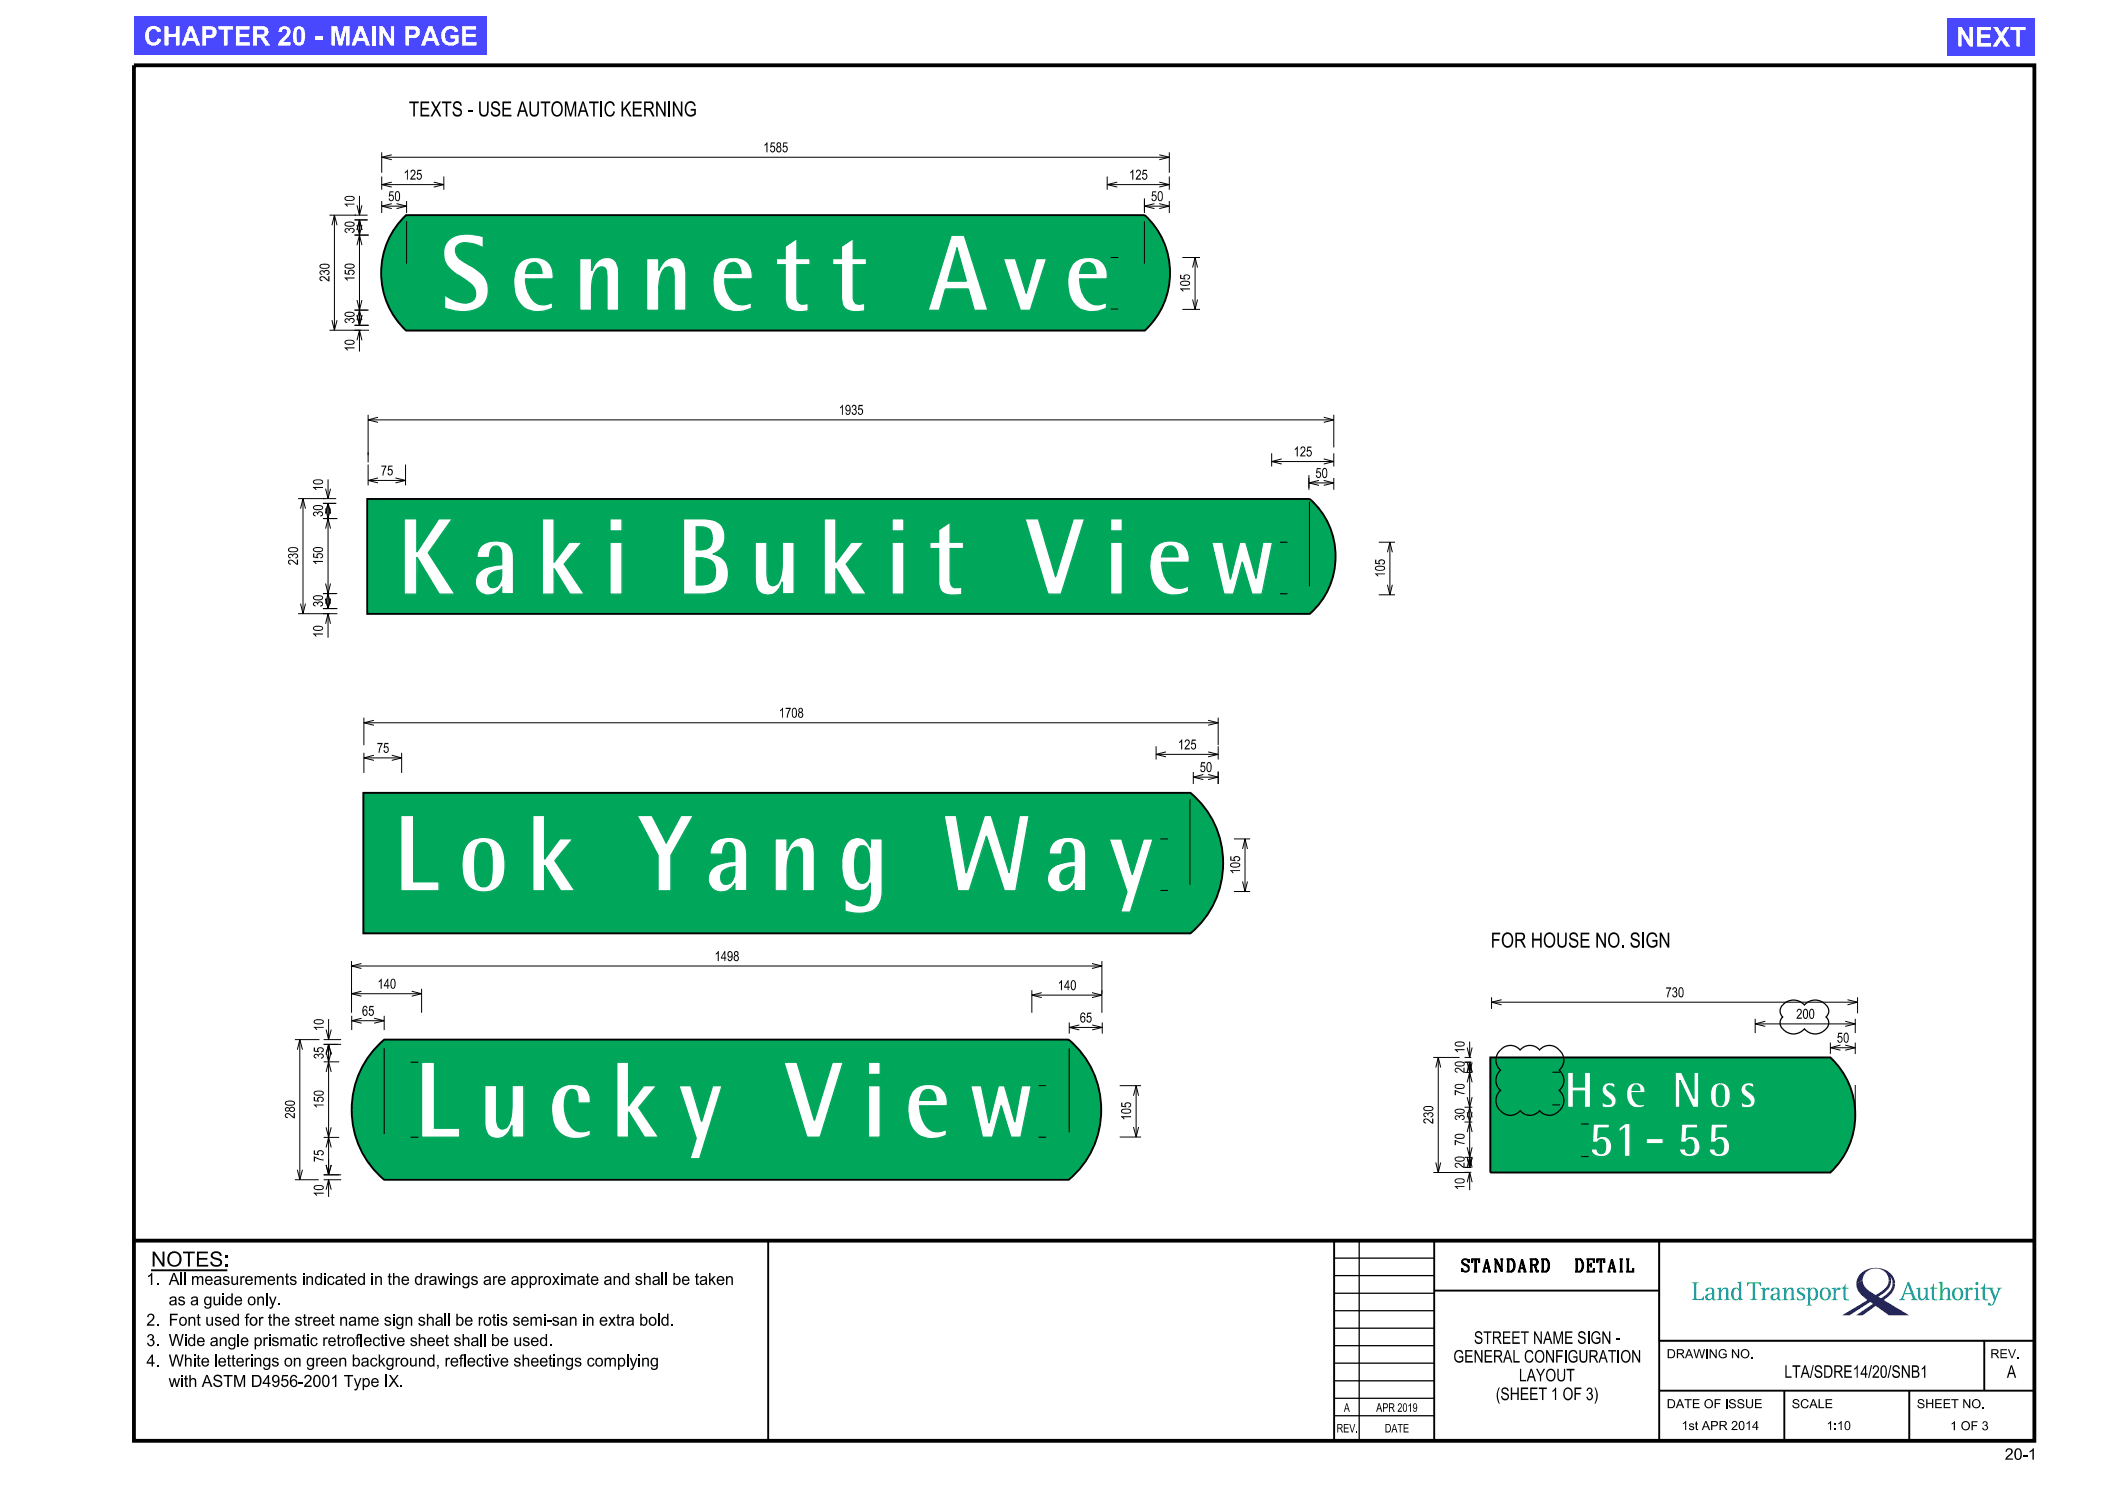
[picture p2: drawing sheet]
<svg xmlns="http://www.w3.org/2000/svg" width="420mm" height="297mm" viewBox="0 0 420 297" stroke-linecap="round" stroke-linejoin="round" font-family="sans-serif">
<defs><g id="words">
<g font-size="3.8" fill="#fff">
<text x="28.7" y="9.1">CHAPTER 20 - MAIN PAGE</text>
<text x="391.1" y="9.3">NEXT</text>
</g>
<g font-size="3">
<text x="81.7" y="23.3">TEXTS - USE AUTOMATIC KERNING</text>
<text x="298" y="189.4">FOR HOUSE NO. SIGN</text>
<text x="30.2" y="253.1">NOTES:</text>
</g>
<g font-size="2.5">
<text x="292.3" y="254.2">STANDARD</text>
<text x="313.9" y="254.2">DETAIL</text>
<text x="294.7" y="268.6">STREET NAME SIGN -</text>
<text x="290.5" y="272.3">GENERAL CONFIGURATION</text>
<text x="356.7" y="275.4">LTA/SDRE14/20/SNB1</text>
<text x="401.2" y="275.4">A</text>
<text x="299" y="279.8">(SHEET 1 OF 3)</text>
<text x="303.6" y="276.1">LAYOUT</text>
</g>
<g font-size="2.4">
<text x="29.3" y="256.8">1.</text>
<text x="33.8" y="256.8">All measurements indicated in the drawings are approximate and shall be taken</text>
<text x="34" y="260.9">as a guide only.</text>
<text x="29.3" y="269">3.</text>
<text x="29.3" y="265">2.</text>
<text x="33.8" y="269">Wide angle prismatic retroflective sheet shall be used.</text>
<text x="33.8" y="265">Font used for the street name sign shall be rotis semi-san in extra bold.</text>
<text x="29.3" y="273.1">4.</text>
<text x="33.7" y="273.1">White letterings on green background, reflective sheetings complying</text>
<text x="33.6" y="277.2">with ASTM D4956-2001 Type IX.</text>
</g>
<text font-size="2.3" x="400.8" y="291.8">20-1</text>
<g font-size="2">
<text x="80.7" y="35.9">125</text>
<text x="152.6" y="30.4">1585</text>
<text x="225.7" y="35.9">125</text>
<text x="77.6" y="40.2">50</text>
<text x="230.1" y="40.2">50</text>
<text x="167.7" y="82.9">1935</text>
<text x="76.1" y="95">75</text>
<text x="258.6" y="91.2">125</text>
<text x="263" y="95.5">50</text>
<text x="155.7" y="143.5">1708</text>
<text x="235.5" y="149.8">125</text>
<text x="75.3" y="150.5">75</text>
<text x="239.8" y="154.3">50</text>
<text x="75.5" y="197.6">140</text>
<text x="142.8" y="192.1">1498</text>
<text x="211.5" y="197.9">140</text>
<text x="72.4" y="203">65</text>
<text x="332.9" y="199.3">730</text>
<text x="359.1" y="203.6">200</text>
<text x="215.8" y="204.4">65</text>
<text x="367.2" y="208.4">50</text>
</g>
<g font-size="1.8">
<text x="333.2" y="271.5">DRAWING NO.</text>
<text x="397.9" y="271.5">REV.</text>
<text x="333.2" y="281.5">DATE OF ISSUE</text>
<text x="358.2" y="281.5">SCALE</text>
<text x="383.2" y="281.5">SHEET NO.</text>
<text x="336.1" y="285.8">1st APR 2014</text>
<text x="365.1" y="285.8">1:10</text>
<text x="389.9" y="285.9">1 OF 3</text>
</g>
<g font-size="1.7">
<text x="267.2" y="286.3">REV.</text>
<text x="268.6" y="282.2">A</text>
<text x="275.1" y="282.2">APR 2019</text>
<text x="276.8" y="286.3">DATE</text>
</g>
</g></defs>
<g fill="#00a659">
<path d="M81.2 43a15.8 15.8 0 0 0 0 23.1h147.7a15.7 15.7 0 0 0 0-23.1zM200.6 51.7h2.4l2.2 6.9 2-6.9h2.1l-3.3 10.4h-2zM190.2 47.1h2.6l4.7 15h-2.7l-1.2-4.3h-4.6l-1.2 4.3h-2.2zM168.2 49.3l2.4-1.6v4h2.6v1.2h-2.6v6.4a1.26 1.26 0 0 0 .4 1.3 1.26 1.26 0 0 0 1.4 .1l.5-.1v1.6a4.2 4.2 0 0 1-4.1-.7l-.4-1-.2-1.1v-6.5h-1.7v-1.2h1.7zM157 49.3l2.3-1.6v4h2.7v1.2h-2.7v6.4a1.4 1.4 0 0 0 .9 1.5l1.4-.2v1.6a4.3 4.3 0 0 1-4.1-.7l-.3-.5-.2-1.3v-6.8h-1.8v-1.2h1.8zM103.8 52.6a4.7 4.7 0 0 1 5.8-.3 4.5 4.5 0 0 1 1 3.5h-5.5a5.2 5.2 0 0 0 2.6 5l1.3 .1 1.5-.4v1.1a5.5 5.5 0 0 1-6.2-.6 7.7 7.7 0 0 1-1.4-6.4l.3-1zM89.7 48.1a6.4 6.4 0 0 1 5.8-1.1l1.2 .3v2.2a7.4 7.4 0 0 0-4.7-.8 1.73 1.73 0 0 0-.2 3l1.9 1.2a7.1 7.1 0 0 1 3.8 3.7 4.2 4.2 0 0 1-3.7 5.6 11.1 11.1 0 0 1-4.9-.6v-2.6a6.3 6.3 0 0 0 4.8 1.5 1.92 1.92 0 0 0 1-3.1l-.6-.7-1.3-.9a8.5 8.5 0 0 1-3.8-3.4 4.3 4.3 0 0 1 .7-4.3zM129.3 51.7h2.4v2.3a3.6 3.6 0 0 1 3.1-2.5 2.37 2.37 0 0 1 2.3 2.5l.1 8.1h-2.4v-6.5a2.61 2.61 0 0 0-.5-2.1 1.38 1.38 0 0 0-2 1l-.4 1.2-.2 1.7v4.7h-2.4zM143.6 52.6a4.7 4.7 0 0 1 5.7-.3 4.7 4.7 0 0 1 1.2 3.5h-5.6a5.3 5.3 0 0 0 2.3 4.9 3.5 3.5 0 0 0 3-.2v1.1a5.5 5.5 0 0 1-6.1-.5 8 8 0 0 1-1.4-6.7l.5-1.2zM214.6 52.6a4.7 4.7 0 0 1 5.7-.3 3.9 3.9 0 0 1 1.1 3.5h-5.5a5.6 5.6 0 0 0 2.3 4.9 3.9 3.9 0 0 0 3-.2v1.1a5.5 5.5 0 0 1-6.1-.5 7.2 7.2 0 0 1-1.6-5.7 4.8 4.8 0 0 1 1.1-2.8zM115.9 51.7h2.4l.1 2.3a3.4 3.4 0 0 1 2.7-2.5 2.52 2.52 0 0 1 2.6 3.1v7.5h-2.3v-6.5a2.32 2.32 0 0 0-.6-2.1 1.62 1.62 0 0 0-2 1.4l-.5 2.3v4.9h-2.4z" fill-rule="evenodd"/>
<path d="M191.3 49.6l1.9 6.6h-3.7z" fill-rule="evenodd"/>
<path d="M105.8 52.9a1.48 1.48 0 0 1 1.6-.3 1.48 1.48 0 0 1 .9 1.5l.1 .6h-3.3l.1-.7z" fill-rule="evenodd"/>
<path d="M145.6 52.9a1.49 1.49 0 0 1 1.6-.3 1.49 1.49 0 0 1 .9 1.5l.1 .6h-3.3l.2-1.1z" fill-rule="evenodd"/>
<path d="M216.5 52.9a1.49 1.49 0 0 1 1.6-.3 1.49 1.49 0 0 1 1 1.4v.7h-3.2l.2-1.1z" fill-rule="evenodd"/>
<path d="M73.4 99.8v22.9h188.5a15.4 15.4 0 0 0 0-22.9zM187.7 105.9l2.3-1.5v4h2.7v1.3h-2.7v6.3a1.22 1.22 0 0 0 1 1.5l.9-.1 .4-.1v1.6l-2.2 .1a2.24 2.24 0 0 1-2.4-2.7v-6.6h-1.8v-1.3h1.8zM80.8 103.7h2.6v6.6l4.4-6.6h2.7l-4.8 6.8 5.3 8.3h-3.2l-4.4-7.3v7.3h-2.6zM122 108.4h2.4v10.4h-2.4zM108.4 103.7h2.4v8.7l3-4h2.6l-3.6 4.4 4 6h-2.8l-3.2-5.1v5.1h-2.4zM122 103.7h2.4v2.4h-2.4zM178.4 108.4h2.3v10.4h-2.3zM151 108.4h2.4v7.1a1.34 1.34 0 0 0 1.4 1.6 3.2 3.2 0 0 0 1.5-3.1l.1-5.6h2.4v10.3h-2.4v-2.2a3.2 3.2 0 0 1-2.8 2.5 2.62 2.62 0 0 1-2.6-3.1zM164.8 103.7h2.3v8.7l3.1-4h2.6l-3.6 4.4 4 6h-2.9l-3.1-5.1-.1 5.1h-2.3zM178.4 103.7h2.3v2.4h-2.3zM242.3 108.4h2.2l1.5 7.4 1.9-7.4h1.2l2 7.2 1.4-7.2h1.9l-2.1 10.4h-2l-1.9-6.4-1.8 6.4h-1.9zM204.9 103.7h2.7l3.4 11.6 3.6-11.6h2.3l-4.7 15.1h-2.7zM222 108.4h2.4v10.4h-2.4zM222 103.7h2.4v2.4h-2.4zM96.2 109.1a4.9 4.9 0 0 1 5.4-.4 3.5 3.5 0 0 1 1.1 3v7h-2.4v-1.3a2.79 2.79 0 0 1-2.8 1.5 2.79 2.79 0 0 1-2.4-2 3.1 3.1 0 0 1 2.8-3.6l2.4-.4v-1.9a1.36 1.36 0 0 0-1.5-1.8 2.11 2.11 0 0 0-.9 2.3h-2.5a3.3 3.3 0 0 1 .8-2.4zM136.7 103.7h4.4a3.6 3.6 0 0 1 3.5 1.9 3.8 3.8 0 0 1-2 5.2 4 4 0 0 1 2.8 5.5 3.8 3.8 0 0 1-3.8 2.4l-4.9 .1zM231 109.2a4.7 4.7 0 0 1 5.7-.2 4.2 4.2 0 0 1 1.1 3.4h-5.6a5.6 5.6 0 0 0 2.4 4.9 3.9 3.9 0 0 0 3-.1v1a5.7 5.7 0 0 1-5.9-.2 6.6 6.6 0 0 1-1.8-5.7v-.3a4.9 4.9 0 0 1 1.1-2.8z" fill-rule="evenodd"/>
<path d="M97.9 114.9l1-.7 1.4-.3v.9a2.25 2.25 0 0 1-1.8 2.7 1.28 1.28 0 0 1-1-1.7z" fill-rule="evenodd"/>
<path d="M139.2 105.3h.5a2.1 2.1 0 0 1 2.6 1.6 2.42 2.42 0 0 1-1 2.8l-1.2 .3-.9-.1z" fill-rule="evenodd"/>
<path d="M139.2 111.5a4.7 4.7 0 0 1 3.3 .8 3.3 3.3 0 0 1-.2 4 4.7 4.7 0 0 1-3.1 .6z" fill-rule="evenodd"/>
<path d="M233.1 109.4a1.5 1.5 0 0 1 1.5-.1 1.5 1.5 0 0 1 .9 1.4v.6h-3.3l.4-1.3z" fill-rule="evenodd"/>
<path d="M72.7 158.5v28.1h165.3a18.3 18.3 0 0 0 0-28.1zM188.8 163h2.4l2 11.4 3.6-11.4h1.4l3.6 11.4 2-11.4h2l-2.7 15.1h-2.3l-3.5-10.9-3.5 10.9h-2.3zM80.2 163h2.5v13.3h5.1v1.8h-7.6zM127.4 163h3l2.8 5.5 2.9-5.5h2.5l-4.4 8v7.1h-2.6v-7.1zM106.5 163h2.4v8.7l3-4h2.7l-3.7 4.3 4.1 6.1h-2.9l-3.1-5.1-.1 5.1h-2.4zM155 167.7h2.4v2.2l.5-.9a2.54 2.54 0 0 1 2.2-1.6 2.54 2.54 0 0 1 2.4 1.2l.3 1.7v7.8h-2.4v-7.4a1.15 1.15 0 0 0-.8-1.4 1.15 1.15 0 0 0-1.4 .7l-.2 .5a9 9 0 0 0-.6 3.5v4.1h-2.4zM221.8 167.7h2.5l2.1 7.1 2.2-7.1h1.9l-4.5 14.6h-2l1.3-4zM142.8 168.4a4.9 4.9 0 0 1 5.4-.4 3.5 3.5 0 0 1 1.1 3v7h-2.4v-1.3a2.77 2.77 0 0 1-3 1.6 2.77 2.77 0 0 1-2.3-2.6 3.1 3.1 0 0 1 2.9-3.1l2.4-.4v-2.3a1.14 1.14 0 0 0-.6-1.3 1.14 1.14 0 0 0-1.4 .3l-.3 .7-.1 1.1h-2.5a3.5 3.5 0 0 1 .8-2.3zM169.6 168.2a2.63 2.63 0 0 1 4.4 1.1v-1.6h2.4v10.3a3.9 3.9 0 0 1-4 4.6l-1.7-.1-1.8-.4v-2.4a4.3 4.3 0 0 0 3.9 1.3 2.8 2.8 0 0 0 1.2-2.9v-1.4a2.73 2.73 0 0 1-4.4 .6 7 7 0 0 1-1.3-5.1 6.1 6.1 0 0 1 1.3-4zM210.6 168.4a4.9 4.9 0 0 1 5.4-.4 3.3 3.3 0 0 1 1.1 3v7h-2.4v-1.3a2.83 2.83 0 0 1-4.9 .4 3.1 3.1 0 0 1 2.5-4.5l2.4-.4v-1.9a1.36 1.36 0 0 0-1.5-1.8 2.19 2.19 0 0 0-.9 2.2h-2.5a3.3 3.3 0 0 1 .8-2.3zM93.9 168.3a4.7 4.7 0 0 1 5.9 .3 7.6 7.6 0 0 1 1 6.3 4 4 0 0 1-5 3.4 3.9 3.9 0 0 1-3.3-4 7.7 7.7 0 0 1 1-5.6z" fill-rule="evenodd"/>
<path d="M144.4 174.2a4.8 4.8 0 0 1 2.5-1 4.4 4.4 0 0 1-.3 2.6 1.27 1.27 0 0 1-1.6 1 1.27 1.27 0 0 1-.9-1.7z" fill-rule="evenodd"/>
<path d="M171.7 169.4a1.2 1.2 0 0 1 1.2-.2 1.2 1.2 0 0 1 .8 1 11.7 11.7 0 0 1-.3 5.9 1.23 1.23 0 0 1-1.4 .4 1.23 1.23 0 0 1-.8-1.1 8.2 8.2 0 0 1 .4-5.9z" fill-rule="evenodd"/>
<path d="M212.2 174.2l1.1-.7 1.4-.3a4.1 4.1 0 0 1-.4 2.6 1.26 1.26 0 0 1-1.5 1 1.26 1.26 0 0 1-.9-1.7z" fill-rule="evenodd"/>
<path d="M95.7 168.9a1.55 1.55 0 0 1 1.7-.3 1.55 1.55 0 0 1 .9 1.5l.1 1.7a14.6 14.6 0 0 1-.4 4.6 1.5 1.5 0 0 1-1.6 .9 1.5 1.5 0 0 1-1.2-1.3l-.2-1.8a12.5 12.5 0 0 1 .4-4.9z" fill-rule="evenodd"/>
<path d="M75.9 208.7a18.3 18.3 0 0 0 .9 27.1h136.9a18.4 18.4 0 0 0 0-28h-136.9zM156.7 212.3h2.6l3.5 11.6 3.6-11.6h2.2l-4.6 15h-2.7zM123.3 212.3h2.4v8.7l3-4h2.6l-3.6 4.4 4 5.9h-2.8l-3.2-5v5h-2.4zM173.6 212.3h2.4v2.5h-2.4zM84.3 212.3h2.6v13.2h5v1.8h-7.6zM135.7 217h2.5l2.1 7.1 2.2-7.1h1.9l-4.5 14.6h-1.9l1.2-4.1zM111.5 217.9a4.6 4.6 0 0 1 5.7-.3l.4 .6a4.2 4.2 0 0 1 .5 2.3h-2.5l-.1-1.4a1.19 1.19 0 0 0-1.1-1.3 1.19 1.19 0 0 0-1.2 1.1 7 7 0 0 0 1.5 6.8 3.4 3.4 0 0 0 3.3 .1v1.1a6.1 6.1 0 0 1-5.8-.2 6.2 6.2 0 0 1-1.9-4.9 6.3 6.3 0 0 1 1.2-3.9zM96.9 217h2.4v6.4a1.84 1.84 0 0 0 1.1 2.3 2.18 2.18 0 0 0 1.8-2.3l.2-2.4v-4h2.4v10.3h-2.4l-.1-2.2a3.1 3.1 0 0 1-4.1 2.2 3.4 3.4 0 0 1-1.3-3.2zM173.6 217h2.4v10.3h-2.4zM194.1 217h2.1l1.5 7.4 1.9-7.4h1.3l2 7.2 1.3-7.2h2l-2.1 10.3h-2l-1.9-6.3-1.8 6.3h-2zM182.6 217.9a4.6 4.6 0 0 1 5.7-.3 4 4 0 0 1 1.1 3.4h-5.5a5.7 5.7 0 0 0 2.3 5 4 4 0 0 0 3.1-.2v1.1a5.5 5.5 0 0 1-6.2-.5 7.3 7.3 0 0 1-1.6-5.4 5.2 5.2 0 0 1 1.1-3.1z" fill-rule="evenodd"/>
<path d="M184.5 218.2a1.5 1.5 0 0 1 1.7-.3 1.5 1.5 0 0 1 .9 1.4v.7h-3.2l.2-1.1z" fill-rule="evenodd"/>
<path d="M298 211.4v23h67.9a15.8 15.8 0 0 0 0-23zM329.1 227.6h3.4v1h-3.4zM323.7 225.5l1.2-.9h1v6.6h-1.2v-5.6l-1 .7zM318.5 224.7h3.3v.8h-2.2l-.2 1.9a2.02 2.02 0 0 1 2.8 1.2 2.02 2.02 0 0 1-1.5 2.6 1.94 1.94 0 0 1-2.6-1.5h1.2a.85 .85 0 0 0 .9 .9 .85 .85 0 0 0 .8-1.1v-.2a1.05 1.05 0 0 0-1-1.5l-.3 .1-.3 .4h-1zM313.4 214.3h1.2v3h2.2v-3h1.2v7h-1.2v-3.2h-2.2v3.2h-1.2zM342.1 224.7h3.3v.8h-2.3l-.1 1.9a1.85 1.85 0 0 1 2.1 .1 1.85 1.85 0 0 1 .7 1.8 2.05 2.05 0 0 1-2.9 1.8 1.52 1.52 0 0 1-1.3-1.4h1.3a.8 .8 0 0 0 .5 .8 .8 .8 0 0 0 .9-.2 2.08 2.08 0 0 0-.2-2.4l-.7-.1-.4 .5h-1.1zM336.2 224.7h3.2v.8h-2.1l-.2 1.9 .2-.1a1.82 1.82 0 0 1 1.9 .2 1.82 1.82 0 0 1 .7 1.8 1.98 1.98 0 0 1-2.7 1.9 1.57 1.57 0 0 1-1.5-1.5h1.3a.84 .84 0 0 0 .9 .9 .84 .84 0 0 0 .8-1.1v-.3a.99 .99 0 0 0-1.2-1.4l-.4 .5h-1.1zM320.7 216.8a2.34 2.34 0 0 1 2.2-.2v1l-.4-.3a.7 .7 0 0 0-.7-.3 .7 .7 0 0 0-.6 .6l.3 .3a2.86 2.86 0 0 1 1.6 2.2 1.51 1.51 0 0 1-2 1.3l-.8-.1 .1-1.1a1.2 1.2 0 0 0 1.7 .2v-.4l-.3-.3a2.4 2.4 0 0 1-1.5-2.1zM334.9 214.3h1.3l2.4 5.2 .1-5.2h.9v7h-1.2l-2.6-5.4v5.4h-.9zM348.4 216.9a2.21 2.21 0 0 1 2.2-.3v1l-.2-.2a.77 .77 0 0 0-.7-.4 .77 .77 0 0 0-.7 .5l.2 .4a3.1 3.1 0 0 1 1.7 2.1 1.49 1.49 0 0 1-2 1.4l-.8-.1v-1.1a1.46 1.46 0 0 0 1.7 .4l.1-.2a1.85 1.85 0 0 0-1.2-1.4l-.5-.6a1.47 1.47 0 0 1 .2-1.5zM325.7 216.9a1.86 1.86 0 0 1 2.2-.4 1.86 1.86 0 0 1 1 1.9h-2.6a2.13 2.13 0 0 0 1.6 2.4l.9-.1v.5l-.8 .2h-.9a2.27 2.27 0 0 1-1.9-2.7v-.2a2.15 2.15 0 0 1 .5-1.6zM342.6 216.8a2.07 2.07 0 0 1 2.3-.1 2.07 2.07 0 0 1 1 2 2.17 2.17 0 0 1-1.7 2.7 1.87 1.87 0 0 1-2.2-1.9l-.1-.8a2.89 2.89 0 0 1 .7-1.9z" fill-rule="evenodd"/>
<path d="M326.7 217a.77 .77 0 0 1 .9 .1 .77 .77 0 0 1 .2 .8h-1.5l.1-.5z" fill-rule="evenodd"/>
<path d="M343.5 217a.78 .78 0 0 1 .9 .1 .78 .78 0 0 1 .3 .8v.4a4.3 4.3 0 0 1-.3 2.5 .78 .78 0 0 1-.9 0 .78 .78 0 0 1-.3-.8l-.1-.4a4.4 4.4 0 0 1 .4-2.6z" fill-rule="evenodd"/>
</g>
<g fill="none" stroke="#000" stroke-width=".25">
<path d="M300.3 209.5a2.55 2.55 0 0 1 3.6 .4 2.51 2.51 0 0 1 3.9 0 2.65 2.65 0 0 1 4.2 .3 2.6 2.6 0 0 1-.3 3.7 2.64 2.64 0 0 1 0 4 2.79 2.79 0 0 1-.7 4.7 2.54 2.54 0 0 1-3.2-.6 2.51 2.51 0 0 1-3.9 0 2.72 2.72 0 0 1-4.5-.7 2.73 2.73 0 0 1 .6-3.4 2.7 2.7 0 0 1 0-4 2.75 2.75 0 0 1 .3-4.4zM356.4 200.9a2.88 2.88 0 0 1 4.3 0 2.79 2.79 0 0 1 2.8-.9 2.79 2.79 0 0 1 2.1 2.1l-.2 .6-.4 .6a1.64 1.64 0 0 1-.3 2.7 2.76 2.76 0 0 1-4-.4 2.77 2.77 0 0 1-2.8 1 2.77 2.77 0 0 1-2.1-2.2l.2-.6 .4-.5a1.62 1.62 0 0 1 0-2.4zM266.7 258.5h20M266.7 254.9h20M266.7 251.5h20M271.7 248v40M331.7 248h75v20h-75zM266.7 279.5h20M266.7 276h20M266.7 272.4h20M266.7 269h20M266.7 265.5h20"/>
<path d="M266.7 262h20M266.7 283h20"/>
</g>
<path d="M26.8 13h379.9v275h-379.9zM26.8 248h379.9" fill="none" stroke="#000" stroke-width=".76" stroke-linecap="butt"/>
<path d="M153.6 248v40M266.7 248v40M286.7 257.9h45M286.7 248v40M331.7 248v40M331.7 268h75M331.7 278h75M356.7 278v10M381.7 278v10M396.7 268v10" fill="none" stroke="#000" stroke-width=".38"/>
<g fill="#171c8f">
<path d="M371.1 256.5l1.3-.6a3.5 3.5 0 0 0 2.2 2.7l.4 .3 .7-.5a3.1 3.1 0 0 0 1.9-2.5l.4 .2a3.7 3.7 0 0 1-2.2 2.9l-.3 .2 .5 .3 1-.7a3 3 0 0 0 1.3-2.2l.5-.1a4.1 4.1 0 0 1-2.2 3.4l5 3h-4l-2.6-1.9-2.6 1.9h-1.3l3.3-2.3-.5-.4-4.2 2.7h-1.4l5-3.1-.4-.3a3.7 3.7 0 0 1-1.8-3z" fill-rule="evenodd"/>
<path d="M371.9 254.6a4.2 4.2 0 0 1 6.8 1.2l.1 .7-.5 .1-.1-.8-.3-.6 .1 .9-.4-.2a2.63 2.63 0 0 0-2.6-2.4 2.63 2.63 0 0 0-2.6 2.4l-1.3 .6 .2-1z" fill-rule="evenodd"/>
</g>
<g fill="#008c95">
<path d="M338.2 256.3h1.4l-.4 .2-.1 .2v2.9h1l.4-.5h.1v.8l-2.4-.1 .4-.3v-2.8z" fill-rule="evenodd"/>
<path d="M341.1 257.6l-.1 .1a.28 .28 0 0 0 .2 .4 .28 .28 0 0 0 .3-.4l.1-.2h.4l.2 .2 .1 .8h-.6a.71 .71 0 0 0-.8 .6 .71 .71 0 0 0 .5 .8 .71 .71 0 0 0 .9-.4l.1 .3 .3 .1a.16 .16 0 0 0 .2 .1 .16 .16 0 0 0 .1-.3l-.3-.1v-1.7l-.2-.4-.3-.2h-.7zM341.5 258.9l.8-.2v.4l-.3 .5-.2 .1-.3-.1-.2-.6z" fill-rule="evenodd"/>
<path d="M343.2 257.5l.8-.2v.8l.2-.4 .5-.4 .6 .1 .2 .5v1.6l.4 .3-1.2 .1 .4-.4v-1.6l-.2-.3h-.3l-.3 .3-.3 .6v1l.4 .3-1.2 .1 .4-.4v-1.8z" fill-rule="evenodd"/>
<path d="M347.3 256.3l.8-.2v3.3l.4 .3-.8 .2v-.4l-.2 .2-.4 .2a1.33 1.33 0 0 1-.8-2.2l.5-.4h.4l.5 .4v-1.1zM346.9 257.6l-.4 .8 .2 1.1a.61 .61 0 0 0 .8 0 .61 .61 0 0 0 .2-.7l-.2-1-.3-.3z" fill-rule="evenodd"/>
<path d="M349.3 256.3h2.7v.7h-.1l-.1-.3-.3-.2h-.7v2.9l.2 .3 .4 .1-1.6 .1 .4-.2 .2-.3v-2.9h-.7l-.3 .5h-.1z" fill-rule="evenodd"/>
<path d="M352 257.5l.8-.2v.6l.3-.5 .5-.1 .2 .4-.4 .1a.5 .5 0 0 0-.5 .1 .5 .5 0 0 0-.1 .6v1.1l.4 .2-1.2 .1 .4-.3v-1.9z" fill-rule="evenodd"/>
<path d="M354.1 257.6l.5-.3h.6l.4 .3 .1 2 .3 .1a.16 .16 0 0 1 0 .3 .16 .16 0 0 1-.3-.1h-.2l-.2-.4-.3 .3-.6 .1-.5-.4a.96 .96 0 0 1 1.2-1h.2v-.7l-.1-.2-.6-.1-.2 .6-.4-.1zM354.5 258.9l-.1 .2 .1 .4 .2 .2 .3-.1 .3-.4v-.5z" fill-rule="evenodd"/>
<path d="M356.3 257.5l.8-.2v.8l.4-.6 .9-.1 .2 .4v1.7l.4 .3-1.2 .1 .3-.4v-1.7v-.1l-.4-.1-.5 .5-.1 .4v1l.4 .4h-1.2l.4-.3v-1.9z" fill-rule="evenodd"/>
<path d="M359.4 257.5l.4-.2 .9 .1 .1 .6-.5-.5h-.4l-.3 .3 .2 .4 1 .6 .1 .5-.3 .4-.4 .2-1-.1v-.6l.6 .5h.4l.3-.3-.3-.5-.9-.6-.1-.5z" fill-rule="evenodd"/>
<path d="M361 257.5l.4 .2v3l-.4 .2h1.3l-.5-.3v-1.1l.5 .4h.4l.5-.3 .2-.6-.1-1.1a.82 .82 0 0 0-.7-.6 .82 .82 0 0 0-.8 .4v-.4zM362.1 257.7l.4-.2 .4 .3 .1 1.1-.2 .5a.53 .53 0 0 1-.7 .2 .53 .53 0 0 1-.2-.7v-.7z" fill-rule="evenodd"/>
<path d="M364.1 257.7l.5-.4 .7 .1 .5 .5 .2 .7h-.5l-.1-.7-.4-.4-.4 .1-.2 .2-.2 .8h-.4l.1-.6z" fill-rule="evenodd"/>
<path d="M363.8 258.6h.4l.1 .7 .4 .4h.4l.3-.3 .1-.8h.5v.2l-.4 .8-.4 .3h-.5l-.7-.4z" fill-rule="evenodd"/>
<path d="M366.1 257.5l.9-.2v.6l.3-.5 .5-.1 .1 .4-.3 .1a.5 .5 0 0 0-.5 .1 .5 .5 0 0 0-.1 .6v1l.4 .4h-1.3l.4-.2 .1-.3v-1.5z" fill-rule="evenodd"/>
<path d="M368.8 256.6h.1v.8h.6v.2h-.6l.1 1.9 .2 .2h.4v.2h-.7l-.4-.3v-2h-.3v-.2l.5-.3z" fill-rule="evenodd"/>
<path d="M381.4 256.2l-1.2 3.1-.6 .6h1.2l-.1-.2a.24 .24 0 0 1-.3-.1 .24 .24 0 0 1 .1-.3l.2-.6h1.4l.2 .7a.22 .22 0 0 1 0 .3 .22 .22 0 0 1-.2 0l-.1 .2h1.4l-.6-.5-1.2-3.2zM381.4 256.8l.6 1.6h-1.2z" fill-rule="evenodd"/>
<path d="M383 257.5l.9-.2v2l.2 .3h.3l.4-.3 .2-.6-.1-1-.4-.2 .8-.2v2.1l.5 .3-.8 .2-.1-.6-.4 .5h-.8l-.3-.6v-1.5z" fill-rule="evenodd"/>
<path d="M386.5 256.6h.1v.8h.7v.2h-.7v1.9l.3 .2h.4v.2h-.7a.54 .54 0 0 1-.4-.8v-1.5h-.4v-.2l.5-.2z" fill-rule="evenodd"/>
<path d="M387.5 256.3l.8-.2v2l.2-.5 .4-.3 .7 .2 .2 .4v1.6l.4 .4h-1.3l.5-.4v-1.6l-.3-.3-.4 .1-.4 .8v1l.4 .3-1.2 .1 .4-.4v-2.9z" fill-rule="evenodd"/>
<path d="M390.2 258.6h.5l.1 .8a.62 .62 0 0 0 .8 .3 .62 .62 0 0 0 .4-.8v-.3h.5l-.1 .5-.3 .5-.4 .3h-.6l-.6-.3-.2-.4z" fill-rule="evenodd"/>
<path d="M390.5 257.7l.6-.4 .7 .1 .5 .4 .2 .8h-.5l-.2-.8a.64 .64 0 0 0-.8-.2 .64 .64 0 0 0-.3 .8v.2h-.5l.1-.6z" fill-rule="evenodd"/>
<path d="M392.6 257.5l.8-.2v.6l.3-.5 .5-.1 .2 .4-.4 .1a.5 .5 0 0 0-.5 .1 .5 .5 0 0 0-.1 .6v1l.4 .4h-1.2l.4-.3v-1.9z" fill-rule="evenodd"/>
<path d="M394.6 257.5l.8-.2v2.3l.4 .3h-1.2l.4-.4v-1.7z" fill-rule="evenodd"/>
<path d="M396.6 256.6h.2v.8h1.2v.2h-1.2v1.8l.1 .3h.5v.2h-.7l-.4-.4v-1.9h-.4v-.2l.5-.2z" fill-rule="evenodd"/>
<path d="M397.4 257.4h1.2v.1a.25 .25 0 0 0-.3 .1 .25 .25 0 0 0 .1 .3l.5 1.3 .5-1.3a.24 .24 0 0 0 .1-.3 .24 .24 0 0 0-.3-.1v-.1h1l-.5 .4-1.2 2.9-.3 .2h-.5l-.3-.2 .1-.3 .4 .2a.25 .25 0 0 0 .3 .2 .25 .25 0 0 0 .2-.3l.2-.6-.8-2.2-.4-.1z" fill-rule="evenodd"/>
<circle cx="395.2" cy="256.5" r=".3"/>
</g>
<path d="M30.2 253.9h15.2" fill="none" stroke="#000" stroke-width=".38"/>
<g fill="#4a48ff">
<path d="M26.8 3.3h70.4v7.7h-70.4z"/>
<path d="M389.3 3.6h17.4v7.4h-17.4z"/>
</g>
<g fill="#000">
<path d="M340.7 280.6a.9 .9 0 0 0 1.8 0 .9 .9 0 0 0-1.8 0zM341.1 280a.67 .67 0 0 1 1.1 .5 .67 .67 0 0 1-1.1 .6l-.1-.5z" fill-rule="evenodd"/>
<path d="M345.8 279.8a.71 .71 0 0 1 1.2 .4h-.3a.39 .39 0 0 0-.4-.4 .39 .39 0 0 0-.3 .5 .95 .95 0 0 1 1 .8 .77 .77 0 0 1-.8 .4 .77 .77 0 0 1-.6-.6l.2-.1a.46 .46 0 0 0 .5 .5 .46 .46 0 0 0 .4-.5l-.1-.1a.77 .77 0 0 1-.9-.7z" fill-rule="evenodd"/>
<path d="M347.4 279.9a.69 .69 0 0 1 .7-.3 .69 .69 0 0 1 .6 .6h-.3a.41 .41 0 0 0-.4-.4 .41 .41 0 0 0-.4 .5 .95 .95 0 0 1 1.1 .8 .75 .75 0 0 1-.8 .4 .75 .75 0 0 1-.6-.6l.2-.1a.48 .48 0 0 0 .5 .5 .48 .48 0 0 0 .4-.5l-.1-.1a.67 .67 0 0 1-.7-.2 .67 .67 0 0 1-.2-.6z" fill-rule="evenodd"/>
<path d="M358.5 279.8a.71 .71 0 0 1 1.2 .4h-.3a.39 .39 0 0 0-.4-.4 .39 .39 0 0 0-.3 .5 .95 .95 0 0 1 1 .8 .77 .77 0 0 1-.8 .4 .77 .77 0 0 1-.6-.6l.2-.1a.46 .46 0 0 0 .5 .5 .46 .46 0 0 0 .4-.5l-.1-.1a.77 .77 0 0 1-.9-.7z" fill-rule="evenodd"/>
<path d="M360.3 279.8a.78 .78 0 0 1 1.3 .3l-.3 .1a.61 .61 0 0 0-.8-.3 .61 .61 0 0 0-.3 .9 .56 .56 0 0 0 .6 .5 .56 .56 0 0 0 .6-.5l.2 .1a.86 .86 0 0 1-1.3 .5 .86 .86 0 0 1-.2-1.3z" fill-rule="evenodd"/>
<path d="M383.5 279.8a.69 .69 0 0 1 1.2 .4h-.2a.41 .41 0 0 0-.5-.4 .41 .41 0 0 0-.4 .5 .95 .95 0 0 1 1.1 .8 .75 .75 0 0 1-.8 .4 .75 .75 0 0 1-.6-.6l.2-.1a.48 .48 0 0 0 .5 .5 .48 .48 0 0 0 .5-.5l-.2-.1a.67 .67 0 0 1-.7-.2 .67 .67 0 0 1-.2-.6z" fill-rule="evenodd"/>
<path d="M394.2 280.6a.9 .9 0 0 0 1.8 0 .9 .9 0 0 0-1.8 0zM394.6 280a.67 .67 0 0 1 1.1 .5 .67 .67 0 0 1-1.1 .6l-.2-.5z" fill-rule="evenodd"/>
</g>
<path d="M81.2 43h147.6a15.7 15.7 0 0 1 0 23.1h-147.6a15.9 15.9 0 0 1 0-23.1zM73.4 99.7h188.4a15.4 15.4 0 0 1 0 23h-188.4zM72.6 158.5h165.4a18.4 18.4 0 0 1 0 28h-165.4zM75.9 208.6l.9-.8h136.8a18.4 18.4 0 0 1 0 28h-136.8a18.3 18.3 0 0 1-.9-27.2zM297.9 211.3h68a15.8 15.8 0 0 1 0 23h-68z" fill="none" stroke="#000" stroke-width=".38"/>
<path d="M228.8 39.6v2.6M81.3 44.2v8.5M228.8 44.2v8.5M73.6 90.4v2M261.8 100.3v16.9M237.9 159.8v17M243.5 154.2v2.5M76.8 209.5v17.2M213.7 209.5v16.8" fill="none" stroke="#000" stroke-width=".2"/>
<g fill="none" stroke="#00a659" stroke-width=".25">
<path d="M89.6 48a6.4 6.4 0 0 1 5.9-1l1.1 .3v2.2a7.3 7.3 0 0 0-4.6-.8 1.72 1.72 0 0 0-.2 3l1.6 1a9.4 9.4 0 0 1 3.7 3 4.3 4.3 0 0 1-3.7 6.6 11.5 11.5 0 0 1-4.5-.7v-2.7a6 6 0 0 0 5 1.5 1.9 1.9 0 0 0 .8-3 18.9 18.9 0 0 0-4-3 4.4 4.4 0 0 1-1.1-6.4zM115.9 51.7h2.4v2.3a3.5 3.5 0 0 1 3.5-2.5 2.71 2.71 0 0 1 1.9 3.1v7.4h-2.4v-7a1.35 1.35 0 0 0-.9-1.7 2 2 0 0 0-1.8 1.9l-.3 2.4v4.4h-2.4zM129.3 51.7h2.4v2.3a3.3 3.3 0 0 1 3.5-2.5 2.64 2.64 0 0 1 1.9 2.8v7.7h-2.3l-.1-7.3a1.17 1.17 0 0 0-.8-1.3 1.98 1.98 0 0 0-1.9 1.8l-.3 2v4.8h-2.4zM157 49.2l2.3-1.5v4h2.6v1.2h-2.6v6.1a1.36 1.36 0 0 0 1.2 1.8l1.1-.2v1.5a4.2 4.2 0 0 1-4.3-.8l-.3-1.6v-6.8h-1.8v-1.2h1.8zM168.2 49.2l2.4-1.5v4h2.6v1.2h-2.6v6.1a1.38 1.38 0 0 0 .3 1.5 1.38 1.38 0 0 0 1.6 .2l.4-.1v1.5l-.9 .1a3.1 3.1 0 0 1-3.5-1.2l-.3-1.6v-6.5h-1.8v-1.2h1.8zM191.3 49.6l1.9 6.6h-1.9M80.8 103.7h2.5v6.5l4.4-6.5h2.7l-4.8 6.8 5.3 8.2h-3.1l-4.4-7.3-.1 7.3h-2.5zM108.4 103.7h2.4v8.7l3-4h2.6l-3.6 4.3 4 6h-2.9l-3.1-5v5h-2.4zM121.9 108.4h2.5v10.3h-2.5zM121.9 103.7h2.5v2.4h-2.5zM151 108.4h2.3l.1 7a1.34 1.34 0 0 0 1.4 1.6 2.95 2.95 0 0 0 1.4-2.6l.2-1.6v-4.4h2.3v10.3h-2.3v-2.3a3.8 3.8 0 0 1-2.4 2.5 2.49 2.49 0 0 1-3-2.8zM164.7 103.7h2.4v8.7l3-4h2.7l-3.6 4.3 4 6h-2.9l-3.2-5v5h-2.4z"/>
<path d="M178.3 108.4h2.4v10.3h-2.4zM178.3 103.7h2.4v2.4h-2.4zM187.6 105.9l2.3-1.6v4.1h2.7v1.2h-2.7v6.4a1.31 1.31 0 0 0 1.8 1.4l.6-.1v1.5l-1.7 .1a2.39 2.39 0 0 1-3-2.8v-6.5h-1.7v-.6v-.6h1.7zM204.9 103.7h2.7l3.4 11.5 3.6-11.5h2.2l-4.7 15h-2.6zM222 108.4h2.4v10.3h-2.4zM222 103.7h2.4v2.4h-2.4zM242.2 108.4h2.2l1.6 7.4 1.8-7.4h1.2l2.1 7.2 1.3-7.2h2l-2.1 10.3h-2l-1.9-6.3-1.8 6.3h-1.9zM80.1 163h2.6v13.2h5.1v1.8h-7.7zM106.5 163h2.4v8.7l3-4.1h2.6l-3.6 4.4 4 6h-2.8l-3.2-5v5h-2.4zM127.4 163h3l2.8 5.5 2.9-5.5h2.5l-4.5 8v7h-2.5v-7zM154.9 167.6h2.4v2.4a3.5 3.5 0 0 1 3.6-2.6 2.71 2.71 0 0 1 1.9 3.2v7.4h-2.4v-7a1.33 1.33 0 0 0-.9-1.7 2 2 0 0 0-1.8 1.9l-.3 2-.1 4.8h-2.4zM188.7 163h2.5l1.9 11.4 3.7-11.4h1.4l3.5 11.4 2.1-11.4h1.9l-2.6 15h-2.3l-3.6-10.8-3.5 10.8h-2.2z"/>
<path d="M221.7 167.7h2.5l2.1 7.1 2.3-7.1h1.9l-4.5 14.6h-2l1.3-4.1zM84.3 212.3h2.6v13.2h5v1.8h-7.6zM96.9 217h2.4v5.4a5.6 5.6 0 0 0 .3 2.7 1.25 1.25 0 0 0 1.3 .5 1.25 1.25 0 0 0 .9-1.1l.5-2.3v-5.2h2.4v10.3h-2.4v-2.3a4 4 0 0 1-2.3 2.5 2.41 2.41 0 0 1-3.1-2.5zM111.5 217.8a4.7 4.7 0 0 1 5.6-.3l.4 .5a4 4 0 0 1 .5 2.4h-2.5v-1a1.43 1.43 0 0 0-1-1.7 1.79 1.79 0 0 0-1.6 2 6.8 6.8 0 0 0 1.7 6 3.4 3.4 0 0 0 3.4 .1v1.1a5.7 5.7 0 0 1-6.2-.6 7.1 7.1 0 0 1-1.4-6.2l.3-1.1zM123.3 212.3h2.4v8.7l3-4h2.6l-3.6 4.4 4 5.9h-2.9l-3.1-5v5h-2.4zM135.7 217h2.4l2.1 7.1 2.3-7.1h1.9l-4.6 14.6h-1.9l1.3-4.1zM156.7 212.3h2.6l3.5 11.6 3.6-11.6h2.2l-4.7 15h-2.6zM173.6 212.3h2.4v2.4h-2.4zM173.6 217h2.4v10.3h-2.4zM194 217h2.2l1.5 7.4 1.9-7.4h1.2l2 7.2 1.4-7.2h2l-2.1 10.3h-2l-1.9-6.3-1.8 6.3h-2zM313.4 214.3h1.1v2.9h2.2v-2.9h1.3v7h-1.3v-3.3h-2.2v3.3h-1.1zM320.7 216.7l.6-.3h1.1l.4 .2v1l-.1-.2a.92 .92 0 0 0-1.4-.2 .82 .82 0 0 0 .6 1.1 1.64 1.64 0 0 1 1.2 1.5 1.64 1.64 0 0 1-1 1.6l-1.7-.1a.86 .86 0 0 1-.1-1v-.1a1.3 1.3 0 0 0 1.8 .2 1.74 1.74 0 0 0-1.3-1.4 1.53 1.53 0 0 1-.1-2.3z"/>
<path d="M334.9 214.3h1.3l2.4 5.2v-5.2h1v7h-1.2l-2.6-5.4v5.4h-.9zM348.4 216.8a1.49 1.49 0 0 1 1.2-.4h.4a.5 .5 0 0 1 .6 .4v.8l-.2-.2a.92 .92 0 0 0-1.3-.2 .85 .85 0 0 0 .6 1.1 1.66 1.66 0 0 1 1.2 1.4 1.66 1.66 0 0 1-.9 1.6l-1.1 .1-.8-.2v-1a1.22 1.22 0 0 0 1.7 .2 1.23 1.23 0 0 0-.8-1.1l-.7-.7a1.42 1.42 0 0 1 .1-1.8zM318.5 224.6h3.2v.9h-2.2l-.1 1.9a1.87 1.87 0 0 1 2.2 .1 1.87 1.87 0 0 1 .6 2.1 2.03 2.03 0 0 1-2.9 1.5 1.46 1.46 0 0 1-1.2-1.5h1.2a.84 .84 0 0 0 .8 1 .84 .84 0 0 0 .8-1l.1-.2a1.32 1.32 0 0 0-.7-1.7h-.2a.73 .73 0 0 0-.7 .6h-1.1zM323.6 225.5l1.3-1h1v6.6h-1.2v-5.6l-1.1 .8zM329.1 227.5h3.4v1.1h-3.4zM336.2 224.6h3.2v.9h-2.2l-.1 1.9a1.82 1.82 0 0 1 2 0 1.82 1.82 0 0 1 .7 1.9 1.98 1.98 0 0 1-2.7 1.8 1.59 1.59 0 0 1-1.4-1.5h1.3a.83 .83 0 0 0 .8 1 .83 .83 0 0 0 .8-1 1.41 1.41 0 0 0-.6-1.9h-.3a.68 .68 0 0 0-.6 .6h-1.1zM342.1 224.6h3.2v.9h-2.2l-.1 1.9a1.85 1.85 0 0 1 2.2 .1 1.85 1.85 0 0 1 .5 2.1 2.13 2.13 0 0 1-3.1 1.4 1.52 1.52 0 0 1-1-1.4h1.3a.83 .83 0 0 0 .8 1 .83 .83 0 0 0 .8-1v-.7a1.1 1.1 0 0 0-.6-1.2h-.3a.62 .62 0 0 0-.6 .6h-1.1z"/>
</g>
<circle cx="191.3" cy="49.6" r=".13" fill="#00a659"/>
<path d="M191.3 47h1.5l4.7 15h-2.7l-1.2-4.3h-2.3" fill="none" stroke="#00a659" stroke-width=".25"/>
<circle cx="191.3" cy="49.6" r=".13" fill="#00a659"/>
<path d="M191.3 49.6l-1.9 6.6h1.9M191.3 47h-1.2l-4.6 15h2.3l1.2-4.3h2.3M205.1 58.6l-2.1-6.9h-2.4l3.4 10.3" fill="none" stroke="#00a659" stroke-width=".25"/>
<path d="M205.1 58.5h.1v.2h-.1z" fill-rule="evenodd" fill="#00a659"/>
<path d="M103.8 52.6a4.7 4.7 0 0 1 5.7-.3 4.5 4.5 0 0 1 1.1 3.4h-5.5a6 6 0 0 0 2 4.8 3.3 3.3 0 0 0 3.4 0v1.1a5.5 5.5 0 0 1-6.1-.4 7.6 7.6 0 0 1-1.5-6.8l.3-.8zM105.7 52.9a1.47 1.47 0 0 1 1.7-.3 1.47 1.47 0 0 1 .9 1.4v.6h-3.2l.2-1zM146.5 51.5a3.5 3.5 0 0 1 3.9 4v.2h-3.9M205.1 58.6l2-6.9h2.1l-3.2 10.3h-2" fill="none" stroke="#00a659" stroke-width=".25"/>
<circle cx="146.5" cy="51.5" r=".14" fill="#00a659"/>
<g fill="none" stroke="#00a659" stroke-width=".25">
<path d="M145.5 52.9a1.47 1.47 0 0 1 1.7-.3 1.47 1.47 0 0 1 .9 1.4v.6h-3.2l.2-1zM146.5 55.7h-1.6v.2a6.2 6.2 0 0 0 1.6 4.2M146.5 51.5a3.6 3.6 0 0 0-3.9 3.3 7.6 7.6 0 0 0 1.5 6.4 5.5 5.5 0 0 0 6.1 .4v-1.1a3.2 3.2 0 0 1-3.7-.3M214.6 52.6a4.7 4.7 0 0 1 5.7-.3 3.9 3.9 0 0 1 1 3.4h-5.5a5.3 5.3 0 0 0 2.6 5.1 3.6 3.6 0 0 0 2.8-.3v1.1a5.6 5.6 0 0 1-6.1-.4 7.3 7.3 0 0 1-1.6-6l.3-1.2zM216.5 52.9a1.49 1.49 0 0 1 1.6-.3 1.49 1.49 0 0 1 .9 1.4l.1 .6h-3.3l.3-1zM96.2 109.1a5 5 0 0 1 5.3-.4 3.5 3.5 0 0 1 1.2 3.3v6.7h-2.4v-1.4a2.85 2.85 0 0 1-2.5 1.6 2.85 2.85 0 0 1-2.6-1.5 3 3 0 0 1 2.6-4.2l2.5-.3v-2.3a1.2 1.2 0 0 0-.5-1.2 1.2 1.2 0 0 0-1.3-.1 2.55 2.55 0 0 0-.6 2.1h-2.5a3.2 3.2 0 0 1 .8-2.3zM97.8 114.9l.2-.2a4.1 4.1 0 0 1 2.3-.8v.2a3.2 3.2 0 0 1-1.2 3.2 1.15 1.15 0 0 1-1.3-.1 1.15 1.15 0 0 1-.3-1.2zM136.6 103.7h4.2a3.9 3.9 0 0 1 3.8 1.9 3.7 3.7 0 0 1-2 5.1 3.9 3.9 0 0 1 2.8 5.5 3.8 3.8 0 0 1-3.9 2.5h-4.9zM139.2 105.3a2.87 2.87 0 0 1 2.9 .9 2.85 2.85 0 0 1-.6 3.3l-1 .4h-1.3zM139.2 111.5a4.8 4.8 0 0 1 3.2 .8 3.3 3.3 0 0 1-.1 4 4.7 4.7 0 0 1-3.1 .6zM231 109.2a4.7 4.7 0 0 1 5.7-.2 4.1 4.1 0 0 1 1 3.4h-5.5a6.1 6.1 0 0 0 2.1 4.8 3.3 3.3 0 0 0 3.3-.1v.2a.86 .86 0 0 1-.7 1.2 5.5 5.5 0 0 1-5.4-.7 7.3 7.3 0 0 1-1.6-5.9l.3-1.3zM233.9 111.3h1.6a1.71 1.71 0 0 0-1.9-2.1 2.3 2.3 0 0 0-1.4 2.1h1.7"/>
<path d="M142.8 168.4a4.9 4.9 0 0 1 5.3-.5 3.8 3.8 0 0 1 1.2 3.4v6.7h-2.4v-1.4a2.82 2.82 0 0 1-2.8 1.7 2.82 2.82 0 0 1-2.5-2.1 3.1 3.1 0 0 1 2.8-3.7l2.5-.3v-2.3a1.24 1.24 0 0 0-1.4-1.5 1.25 1.25 0 0 0-1 1.4v.9h-2.6a3.3 3.3 0 0 1 .9-2.3zM144.6 174l.9-.5 1.3-.3a3.1 3.1 0 0 1-1.1 3.4 1.2 1.2 0 0 1-1.3-.2 1.2 1.2 0 0 1-.3-1.3l.2-.7zM169.6 168.2a2.65 2.65 0 0 1 4.4 1.1v-1.7h2.4v10a4 4 0 0 1-3.8 4.9h-2l-1.7-.4v-2.5a4.3 4.3 0 0 0 3.8 1.3 2.36 2.36 0 0 0 1.3-2.4v-2a2.81 2.81 0 0 1-2.9 1.6 2.81 2.81 0 0 1-2.4-2.2 9.7 9.7 0 0 1 .4-7.2zM171.6 169.3a1.22 1.22 0 0 1 1.3-.2 1.22 1.22 0 0 1 .7 1.1 11.6 11.6 0 0 1-.3 5.9 1.23 1.23 0 0 1-1.3 .4 1.23 1.23 0 0 1-.8-1.2 8.3 8.3 0 0 1 .4-6zM210.6 168.4a4.9 4.9 0 0 1 5.3-.5 3.6 3.6 0 0 1 1.2 3.4v6.7h-2.4v-1.4a2.82 2.82 0 0 1-2.8 1.7 2.82 2.82 0 0 1-2.5-2.1 3.1 3.1 0 0 1 2.8-3.7l2.5-.3v-2.3a1.23 1.23 0 0 0-1.4-1.5 1.66 1.66 0 0 0-1 2v.3h-2.6a3.2 3.2 0 0 1 .9-2.3zM212.2 174.2l1.1-.7 1.3-.3a3.1 3.1 0 0 1-1.1 3.4 1.21 1.21 0 0 1-1.3-.2 1.21 1.21 0 0 1-.3-1.3z"/>
</g>
<path d="M172.2 180.9h.2v.2h-.2z" fill-rule="evenodd" fill="#00a659"/>
<path d="M96.7 167.4a4 4 0 0 1 4.2 4 6.9 6.9 0 0 1-1.4 6l-1.4 .7-1.4 .2" fill="none" stroke="#00a659" stroke-width=".25"/>
<path d="M96.6 167.3h.2v.2h-.2z" fill-rule="evenodd" fill="#00a659"/>
<path d="M95.6 168.8a1.56 1.56 0 0 1 1.7-.2 1.56 1.56 0 0 1 .9 1.5 17.3 17.3 0 0 1-.2 6.3 1.52 1.52 0 0 1-1.8 .8 1.52 1.52 0 0 1-1.1-1.6 15.3 15.3 0 0 1 .3-6.3zM96.7 167.4a3.9 3.9 0 0 0-4.3 4 7.4 7.4 0 0 0 1.1 5.7 4.2 4.2 0 0 0 3.2 1.2M182.6 217.8a4.6 4.6 0 0 1 5.7-.2 4 4 0 0 1 1.1 3.4h-5.6a6 6 0 0 0 2.4 4.9 3.5 3.5 0 0 0 3-.2v1.2a5.6 5.6 0 0 1-6.1-.5 6.6 6.6 0 0 1-1.6-5.1 5.4 5.4 0 0 1 1.1-3.5zM184.5 218.2l1-.5a1.73 1.73 0 0 1 1.6 2.1l-3.3 .1 .3-1zM325.7 216.9a1.86 1.86 0 0 1 2.1-.4 1.86 1.86 0 0 1 1.1 1.9h-2.7a2.16 2.16 0 0 0 1.7 2.4l.9-.2a.69 .69 0 0 1-.9 .8 2.32 2.32 0 0 1-2.7-2.7v-1zM326.7 217a.77 .77 0 0 1 .9 .1 .77 .77 0 0 1 .2 .8h-1.6l.2-.6zM343.9 216.4a1.99 1.99 0 0 1 2 2.3 2.17 2.17 0 0 1-1.8 2.7h-.2" fill="none" stroke="#00a659" stroke-width=".25"/>
<g fill="#00a659">
<path d="M343.8 221.3h.2v.2h-.2z" fill-rule="evenodd"/>
<circle cx="343.9" cy="216.4" r=".13"/>
</g>
<path d="M343.5 217a.78 .78 0 0 1 .9 0 .78 .78 0 0 1 .3 .9v1.5a1.24 1.24 0 0 1-.8 1.6 1.06 1.06 0 0 1-.8-1.3l.1-1.9zM343.9 216.4a1.99 1.99 0 0 0-2 2.3 2.68 2.68 0 0 0 1.1 2.6l.9 .1" fill="none" stroke="#00a659" stroke-width=".25"/>
<g fill="none" stroke="#000" stroke-width=".2">
<path d="M71.9 39.2v3.8M76.3 30.4v4.1M76.3 35.3v2.6M76.3 31.4h157.5M76.3 36.9h12.4M78.3 30.9l-2 .5 2 .5M78.3 36.4l-2 .5 2 .5M86.7 36.4l2 .5-2 .5M88.7 35.3v2.6M221.3 36.9h12.5M221.3 35.3v2.6M223.3 36.4l-2 .5 2 .5"/>
<path d="M231.7 30.9l2.1 .5-2.1 .5M231.7 36.4l2.1 .5-2.1 .5M233.8 30.4v4.1M233.8 35.3v2.6M65.9 43h7.6M66.4 45l.5-2 .5 2M66.9 43v23M70.9 47h2.8M70.9 44h2.6M71.4 49l.5-2 .5 2M71.4 46l.5-2 .5 2M71.4 60l.5 2 .5-2"/>
<path d="M71.4 45l.5 2 .5-2M71.4 41l.5 2 .5-2M71.9 44v21M76.3 40.2v2.4M76.3 41.2h5M78.3 40.7l-2 .5 2 .5M79.3 40.7l2 .5-2 .5M81.3 40.2v2.4M222 51.5h1.6M228.8 41.2h5M228.8 40.2v2.4M230.8 40.7l-2 .5 2 .5"/>
<path d="M231.7 40.7l2.1 .5-2.1 .5M233.8 40.2v2.4M236.4 51.5h3.5M238.4 59.9l.5 1.9 .5-1.9M238.4 53.5l.5-2 .5 2M238.9 51.5v10.3M65.9 66h7.9M66.4 64l.5 2 .5-2M70.9 62h2.8M70.9 65h2.8M71.4 64l.5-2 .5 2M71.4 68l.5-2 .5 2"/>
<path d="M71.4 63l.5 2 .5-2M71.9 66v4.3M222 61.8h1.6M236.4 61.8h3.5M59.6 99.7h7.6M60.6 99.7v23M65.1 97.7l.5 2 .5-2M65.6 95.8v3.9M73.6 82.9v8.1M73.6 92.8v4.2M73.6 83.9h193M73.6 96h7.5"/>
<path d="M75.6 83.4l-2 .5 2 .5M75.6 95.5l-2 .5 2 .5M79.1 95.5l2 .5-2 .5M81.1 92.8v4.2M254.2 90.6v2.6M254.2 92.2h12.4M256.2 91.7l-2 .5 2 .5M261.7 95v2.9M261.7 96.5h4.9M263.7 96l-2 .5 2 .5M264.6 83.4l2 .5-2 .5M264.6 91.7l2 .5-2 .5"/>
<path d="M264.6 96l2 .5-2 .5M266.6 82.9v6.5M266.6 90.6v2.6M266.6 95.5v2.4M60.1 101.7l.5-2 .5 2M64.6 118.6h2.8M64.6 100.6h2.6M64.6 103.6h2.8M65.1 105.7l.5-2.1 .5 2.1M65.1 102.6l.5-2 .5 2M65.1 116.6l.5 2 .5-2M65.1 101.6l.5 2 .5-2"/>
<path d="M65.1 119.7l.5 1.9 .5-1.9M65.6 100.6v21M255.9 108.4h1.5M255.9 118.7h1.5M275.6 108.4h3.3M275.6 118.9h3.3M277.4 116.9l.4 2 .5-2M277.4 110.4l.4-2 .5 2M277.8 108.4v10.5M59.6 122.7h7.9M60.1 120.6l.5 2.1 .5-2.1M64.6 121.6h2.8"/>
<path d="M65.1 120.6l.5-2 .5 2M65.1 124.7l.5-2 .5 2M65.6 122.7v4.8M72.7 143.4v5.5M72.7 150.5v4M72.7 144.5h170.8M72.7 151.5h7.6M74.8 144l-2.1 .5 2.1 .5M74.8 151l-2.1 .5 2.1 .5M78.3 151l2 .5-2 .5M80.3 150.5v4M231.1 149.2v2.6"/>
<path d="M231.1 150.8h12.4M233.1 150.3l-2 .5 2 .5M238.5 154.3v2.4M238.5 155.3h5M240.6 154.8l-2.1 .5 2.1 .5M241.5 144l2 .5-2 .5M241.5 154.8l2 .5-2 .5M241.5 150.3l2 .5-2 .5M243.5 143.4v5.5M243.5 149.2v2.6M243.5 154.3v2.4M232 167.7h1.5"/>
<path d="M232 178h1.5M246.7 167.7h3.2M246.7 178.2h3.2M248.4 169.7l.5-2 .5 2M248.4 176.2l.5 2 .5-2M248.9 167.7v10.5M70.3 192.1v10.3M70.3 193.1h150M70.3 198.6h14M72.2 192.6l-1.9 .5 1.9 .5M72.2 198.1l-1.9 .5 1.9 .5M82.3 198.1l2 .5-2 .5"/>
<path d="M84.3 197.6v4.8M206.3 197.9v4.5M206.3 198.9h14M208.2 198.4l-1.9 .5 1.9 .5M218.3 192.6l2 .5-2 .5M218.3 198.4l2 .5-2 .5M220.3 192.1v10.3M298.2 199.3v2.3M300.2 199.8l-2 .5 2 .5M369.3 199.8l2 .5-2 .5M371.3 199.3v3.2M58.9 207.8h5"/>
<path d="M59.4 209.8l.5-2 .6 2M59.9 207.8v28M64.7 212.2h3.1M64.7 207.8h3.5M64.7 208.7h3.5M65.2 210.2l.5 2 .5-2M65.2 205.8l.5 2 .5-2M65.2 210.7l.5-2 .5 2M65.2 214.2l.5-2 .5 2M65.7 203.7v4.1M65.7 208.7v26.1M70.3 203v2.9"/>
<path d="M70.3 204h6.5M72.3 203.5l-2 .5 2 .5M74.8 203.5l2 .5-2 .5M76.8 203v2.9M82.1 212.3h1.5M207.6 217h1.5M213.7 204.4v2.2M213.7 205.3h6.6M215.8 204.9l-2.1 .4 2.1 .5M218.3 204.9l2 .4-2 .5M220.3 204.4v2.2M223.8 217h4.3"/>
<path d="M226.6 219l.5-2 .5 2M227.1 217v10.3M286.5 211.3h5.3M287 213.4l.5-2.1 .5 2.1M287.5 211.3v23M292.8 214.3h1.5M292.8 212.3h1.3M292.8 211.3h1.3M293.3 219.3l.5 2 .5-2M293.3 212.3l.5 2 .5-2M293.3 209.4l.5 1.9 .5-1.9M293.3 216.3l.5-2 .5 2"/>
<path d="M293.3 214.3l.5-2 .5 2M293.8 208.2v3.1M293.8 212.3v21M298.2 200.3h73.1M310.3 214.3h1.6M350.9 203.6v2.9M350.9 204.6h20M352.9 204.1l-2 .5 2 .5M365.9 208.4v2.2M365.9 209.4h5M367.9 208.9l-2 .5 2 .5M368.9 204.1l2 .5-2 .5"/>
<path d="M368.9 208.9l2 .5-2 .5M370.9 203.6v2.9M370.9 208.4v2.3M370.9 216.8v6M58.9 235.8h4.8M59.4 233.8l.5 2 .6-2M64.7 227.3h3.1M64.7 234.8h3.5M64.7 235.8h3.5M65.2 225.3l.5 2 .5-2M65.2 232.8l.5 2 .5-2M65.2 229.3l.5-2 .5 2"/>
<path d="M65.2 237.8l.5-2 .5 2M65.7 235.8v3.4M82.1 227.3h1.5M207.6 227.3h1.5M223.8 227.3h4.3M226.6 225.2l.5 2.1 .5-2.1M286.5 234.3h7.3M287 232.3l.5 2 .5-2M292.8 231.3h1.5M292.8 224.3h1.5M292.8 221.3h1.5M292.8 233.3h1.3"/>
<path d="M292.8 234.3h1.3M293.3 231.3l.5 2 .5-2M293.3 229.3l.5 2 .5-2M293.3 222.3l.5 2 .5-2M293.3 233.3l.5-2 .5 2M293.3 226.3l.5-2 .5 2M293.3 223.3l.5-2 .5 2M293.3 236.3l.5-2 .5 2M293.8 234.3v3.6M310.3 220.8h1.6M316.1 224.6h1.5M316.1 231.2h1.5"/>
</g>
<g fill="#000">
<path d="M64 52.9a.53 .53 0 0 0 0 .7 .53 .53 0 0 0 .7 .1h.5a.54 .54 0 0 0 .7-.6 .54 .54 0 0 0-.8-.4zM64.1 53.1a1.74 1.74 0 0 1 1.6 0v.1a1.2 1.2 0 0 1-1.6 0z" fill-rule="evenodd"/>
<path d="M64 54.1l.4-.1 .4 .2a.56 .56 0 0 1 .9-.1 .56 .56 0 0 1-.4 .9v-.2l.3-.1a.37 .37 0 0 0-.3-.6 .37 .37 0 0 0-.4 .5h-.2a.28 .28 0 0 0-.4-.4 .28 .28 0 0 0 0 .5h.1v.3l-.5-.3z" fill-rule="evenodd"/>
<path d="M64 55.3a1.35 1.35 0 0 1 1.6 .7v-.8h.3v1.1l-.6-.3a.85 .85 0 0 0-1.2-.4v.2l.4 .2v.2a.51 .51 0 0 1-.6-.3 .51 .51 0 0 1 .1-.6z" fill-rule="evenodd"/>
<path d="M69 52.9a.48 .48 0 0 0-.1 .6 .48 .48 0 0 0 .6 .2 1.09 1.09 0 0 0 1.4-.5 1.41 1.41 0 0 0-1.9-.3zM69.1 53.1a1.4 1.4 0 0 1 1.6 .1 1.2 1.2 0 0 1-1.6 0z" fill-rule="evenodd"/>
<path d="M69 44.5a.48 .48 0 0 0-.1 .6 .48 .48 0 0 0 .6 .2 1.04 1.04 0 0 0 1.4-.5 1.39 1.39 0 0 0-1.9-.3zM69.1 44.7a1.34 1.34 0 0 1 1.6 .1 1.2 1.2 0 0 1-1.6 0z" fill-rule="evenodd"/>
<path d="M69 39.4a.53 .53 0 0 0 0 .6 .53 .53 0 0 0 .7 .2h.5a.55 .55 0 0 0 .7-.6 .55 .55 0 0 0-.8-.4zM69.1 39.5a1.27 1.27 0 0 1 1.6 .2 1.2 1.2 0 0 1-1.6 0z" fill-rule="evenodd"/>
<path d="M68.9 54h.2v.6l.6 .1a.63 .63 0 0 1 .3-.8 .63 .63 0 0 1 .8 .2l.1 .5-.6 .4v-.3l.3-.1a.4 .4 0 0 0-.4-.5 .4 .4 0 0 0-.2 .6l-.1 .2-1-.1z" fill-rule="evenodd"/>
<path d="M69 45.7l.5-.1 .3 .2a.55 .55 0 0 1 .9-.1 .55 .55 0 0 1-.4 .9v-.2a.35 .35 0 0 0 .3-.4 .35 .35 0 0 0-.5-.3 .35 .35 0 0 0-.2 .5h-.2a.3 .3 0 0 0-.2-.4 .3 .3 0 0 0-.3 .1 .3 .3 0 0 0 .1 .4l.1 .1v.2l-.5-.3z" fill-rule="evenodd"/>
<path d="M68.9 55.5h2v.2h-1.6l.3 .4h-.2z" fill-rule="evenodd"/>
<path d="M68.9 40.7h2v.2h-1.6l.3 .4h-.2z" fill-rule="evenodd"/>
<path d="M236 56.3a.54 .54 0 0 0 0 .7 .54 .54 0 0 0 .7 .1h.5a.51 .51 0 0 0 .6-.2 .51 .51 0 0 0 0-.6l-.9-.2zM236.1 56.5a1.44 1.44 0 0 1 1.6 .1 1.24 1.24 0 0 1-1.6 0z" fill-rule="evenodd"/>
<path d="M235.9 54.9h.2v.7h.6a.63 .63 0 0 1 .3-.8 .63 .63 0 0 1 .8 .3l.1 .1a.52 .52 0 0 1-.5 .7l-.1-.2 .3-.1a.41 .41 0 0 0-.4-.6 .41 .41 0 0 0-.2 .7v.2l-1.1-.2z" fill-rule="evenodd"/>
<path d="M235.9 57.6h2v.3h-1.6l.3 .3h-.2z" fill-rule="evenodd"/>
<path d="M68.9 62.6a.57 .57 0 0 0 .1 .6 .57 .57 0 0 0 .7 .1h.5a.52 .52 0 0 0 .7-.4 .52 .52 0 0 0-.6-.6h-.9zM69.2 62.6a1.35 1.35 0 0 1 1.5 .2 1.2 1.2 0 0 1-1.6 0z" fill-rule="evenodd"/>
<path d="M69 68.1a.48 .48 0 0 0-.1 .6 .48 .48 0 0 0 .6 .2 1.06 1.06 0 0 0 1.4-.5 1.33 1.33 0 0 0-1.7-.4zM69.1 68.3a1.34 1.34 0 0 1 1.6 .1 1.26 1.26 0 0 1-1.6 .1z" fill-rule="evenodd"/>
<path d="M69 63.7l.4-.1 .4 .2a.56 .56 0 0 1 .9-.1 .56 .56 0 0 1-.4 .9v-.2a.33 .33 0 0 0 .4-.4 .33 .33 0 0 0-.4-.3l-.4 .2v.3h-.2a.31 .31 0 0 0-.3-.4 .31 .31 0 0 0-.3 .5l.3 .1v.2l-.5-.3z" fill-rule="evenodd"/>
<path d="M68.9 69.4h2v.2h-1.6l.3 .4h-.2z" fill-rule="evenodd"/>
<path d="M62.6 96.1a.65 .65 0 0 0 .2 .7 .65 .65 0 0 0 .8 0h.3a.54 .54 0 0 0 .7-.6 .54 .54 0 0 0-.8-.4l-.8 .1zM62.8 96.2a1.37 1.37 0 0 1 1.6 .1 1.27 1.27 0 0 1-1.6 .1z" fill-rule="evenodd"/>
<path d="M62.5 97.3h2.1v.2h-1.6l.3 .4h-.2z" fill-rule="evenodd"/>
<path d="M57.7 109.6a.53 .53 0 0 0 0 .6 .53 .53 0 0 0 .7 .2h.5a.55 .55 0 0 0 .7-.6 .55 .55 0 0 0-.8-.4zM57.8 109.8a1.27 1.27 0 0 1 1.6 .1 1.2 1.2 0 0 1-1.6 0z" fill-rule="evenodd"/>
<path d="M57.7 110.8l.4-.1 .4 .2a.54 .54 0 0 1 .9-.1 .54 .54 0 0 1-.3 .8l-.1-.2h.2a.35 .35 0 0 0-.1-.6 .35 .35 0 0 0-.5 .4h-.2a.31 .31 0 0 0-.3-.3 .31 .31 0 0 0-.2 .4l.2 .1v.2l-.5-.3z" fill-rule="evenodd"/>
<path d="M57.7 112a1.19 1.19 0 0 1 1.5 .5l.1 .1v-.8h.3v1.1l-.6-.3a.86 .86 0 0 0-1.2-.4v.3l.4 .2-.1 .2-.3-.1-.2-.3z" fill-rule="evenodd"/>
<path d="M62.6 109.6a.6 .6 0 0 0 .2 .6 .6 .6 0 0 0 .6 .2h.5a.52 .52 0 0 0 .7-.5 .52 .52 0 0 0-.6-.5l-.8-.1zM62.8 109.7a1.77 1.77 0 0 1 1.6 0v.2a1.24 1.24 0 0 1-1.6 0z" fill-rule="evenodd"/>
<path d="M62.7 101.1a.48 .48 0 0 0-.1 .6 .48 .48 0 0 0 .6 .2 1.06 1.06 0 0 0 1.4-.4 1.26 1.26 0 0 0-1.6-.5zM62.8 101.3a1.4 1.4 0 0 1 1.6 .2 1.24 1.24 0 0 1-1.6 0z" fill-rule="evenodd"/>
<path d="M62.6 110.6h.2v.7h.6a.63 .63 0 0 1 .3-.8 .63 .63 0 0 1 .8 .3l.1 .3-.1 .3-.5 .2v-.2a.34 .34 0 0 0 .4-.4 .34 .34 0 0 0-.5-.2 .35 .35 0 0 0-.4 .2 .35 .35 0 0 0 .1 .4v.2l-1-.2z" fill-rule="evenodd"/>
<path d="M62.6 102.5a.56 .56 0 0 1 .9 0 .54 .54 0 0 1 .9-.1 .54 .54 0 0 1-.4 .8v-.2a.37 .37 0 0 0 .3-.4 .37 .37 0 0 0-.4-.3 .37 .37 0 0 0-.3 .5h-.2a.3 .3 0 0 0-.2-.4 .3 .3 0 0 0-.4 .3 .3 .3 0 0 0 .3 .3v.2l-.4-.2-.2-.3z" fill-rule="evenodd"/>
<path d="M62.5 112.1h2.1v.2h-1.6l.3 .4h-.2z" fill-rule="evenodd"/>
<path d="M275 113.3a.53 .53 0 0 0 0 .6 .53 .53 0 0 0 .6 .2h.6a.51 .51 0 0 0 .7-.5 .51 .51 0 0 0-.6-.5h-.8zM275.1 113.5a1.78 1.78 0 0 1 1.6 0v.1a1.2 1.2 0 0 1-1.6 0z" fill-rule="evenodd"/>
<path d="M274.9 111.9h.2v.6l.6 .1a.63 .63 0 0 1 .3-.8 .63 .63 0 0 1 .8 .3l.1 .4-.6 .4v-.3l.3-.1a.41 .41 0 0 0-.4-.5 .41 .41 0 0 0-.3 .6v.2l-1-.1z" fill-rule="evenodd"/>
<path d="M274.8 114.6h2.1v.2h-1.6l.3 .4h-.3z" fill-rule="evenodd"/>
<path d="M62.6 119.2a.6 .6 0 0 0 .2 .6 .6 .6 0 0 0 .6 .2h.5a.52 .52 0 0 0 .7-.5 .52 .52 0 0 0-.6-.5h-.8zM62.8 119.3a1.77 1.77 0 0 1 1.6 0v.2a1.24 1.24 0 0 1-1.6 0z" fill-rule="evenodd"/>
<path d="M62.7 125.3a.48 .48 0 0 0-.1 .5 .48 .48 0 0 0 .6 .3 .93 .93 0 0 0 1.4-.7 1.64 1.64 0 0 0-1.9-.1zM62.8 125.4a1.77 1.77 0 0 1 1.6 0v.2a1.24 1.24 0 0 1-1.6 0z" fill-rule="evenodd"/>
<path d="M62.6 120.5a.54 .54 0 0 1 .9 0 .55 .55 0 0 1 1-.1 .55 .55 0 0 1-.5 .8v-.2h.2a.36 .36 0 0 0-.1-.6 .36 .36 0 0 0-.5 .3v.2l-.2-.1a.3 .3 0 0 0-.2-.4 .3 .3 0 0 0-.4 .3 .3 .3 0 0 0 .3 .3v.2l-.4-.1-.2-.3z" fill-rule="evenodd"/>
<path d="M62.5 126.6h2.1v.2h-1.6l.3 .4h-.2z" fill-rule="evenodd"/>
<path d="M246 172.6a.57 .57 0 0 0 .1 .7 .57 .57 0 0 0 .6 .1h.6a.52 .52 0 0 0 .6-.5 .52 .52 0 0 0-.6-.5h-.7zM246.2 172.6h1.2l.3 .3a1.2 1.2 0 0 1-1.6 0z" fill-rule="evenodd"/>
<path d="M245.9 171.2h.3v.6l.5 .1a.63 .63 0 0 1 .3-.8 .63 .63 0 0 1 .8 .3l.1 .4-.5 .4-.1-.3 .3-.1a.4 .4 0 0 0-.4-.5 .4 .4 0 0 0-.2 .6l-.1 .2-1-.1z" fill-rule="evenodd"/>
<path d="M245.9 173.9h2v.2h-1.6l.3 .4h-.2z" fill-rule="evenodd"/>
<path d="M62.8 218.2a.54 .54 0 0 0 0 .7 .54 .54 0 0 0 .7 .1h.6a.54 .54 0 0 0 .6-.6 .54 .54 0 0 0-.8-.4zM62.9 218.4a1.33 1.33 0 0 1 1.6 .1v.1a1.78 1.78 0 0 1-1.6 0z" fill-rule="evenodd"/>
<path d="M62.8 204a.59 .59 0 0 0 .7 .7h.6a.52 .52 0 0 0 .6-.4 .52 .52 0 0 0-.6-.6h-.7zM62.9 204.1a1.77 1.77 0 0 1 1.6 0v.1a1.2 1.2 0 0 1-1.6 0z" fill-rule="evenodd"/>
<path d="M62.9 210.8l.3-.2 .4 .3a.55 .55 0 0 1 1-.2 .55 .55 0 0 1-.4 .9l-.1-.2a.33 .33 0 0 0 .4-.4 .33 .33 0 0 0-.4-.3l-.4 .2v.3h-.2a.3 .3 0 0 0-.2-.4 .3 .3 0 0 0-.3 .3 .3 .3 0 0 0 .3 .3l-.1 .2-.2-.1-.3-.2z" fill-rule="evenodd"/>
<path d="M62.7 209.4h.3v.6l.5 .1a.63 .63 0 0 1 .3-.8 .63 .63 0 0 1 .8 .2l.1 .5-.5 .4v-.3l.3-.2a.43 .43 0 0 0-.5-.4 .43 .43 0 0 0-.3 .6v.2l-1-.2z" fill-rule="evenodd"/>
<path d="M62.7 205.2h2v.2h-1.6l.3 .4h-.2z" fill-rule="evenodd"/>
<path d="M290.8 217.9l2 .6v.2l-.6-.1-1.2-.5v.8h-.2z" fill-rule="evenodd"/>
<path d="M290.8 216.9a.58 .58 0 0 0 .2 .6 .58 .58 0 0 0 .6 .2l.5-.1a.54 .54 0 0 0 .7-.5 .54 .54 0 0 0-.8-.5l-.8 .1zM291 217a1.37 1.37 0 0 1 1.6 .1 1.27 1.27 0 0 1-1.6 .2z" fill-rule="evenodd"/>
<path d="M290.9 212.3a.54 .54 0 0 0 0 .7 .54 .54 0 0 0 .7 .2h.5a.51 .51 0 0 0 .6-.2 .51 .51 0 0 0 0-.6l-.9-.3zM291 212.5a1.4 1.4 0 0 1 1.6 .2 1.24 1.24 0 0 1-1.6 0z" fill-rule="evenodd"/>
<path d="M290.9 208.4a.54 .54 0 0 0 0 .6 .54 .54 0 0 0 .7 .2h.5a.51 .51 0 0 0 .6-.2 .51 .51 0 0 0 0-.6l-.9-.3zM291 208.5a1.4 1.4 0 0 1 1.6 .2 1.24 1.24 0 0 1-1.6 0z" fill-rule="evenodd"/>
<path d="M290.9 213.5a1.46 1.46 0 0 1 1.7 .7v-.8h.2v1.1l-.6-.3a.84 .84 0 0 0-1.2-.4l.1 .3 .3 .1v.2l-.6-.3z" fill-rule="evenodd"/>
<path d="M290.8 209.7h2v.2h-1.6l.3 .3-.2 .1z" fill-rule="evenodd"/>
<path d="M57.1 221.4a.48 .48 0 0 0 .1 .7 .48 .48 0 0 0 .7-.1 .58 .58 0 0 0 .9 .2 .58 .58 0 0 0 0-.9 .58 .58 0 0 0-.9 .2l-.4-.2zM57.2 221.7a.29 .29 0 0 1 .5 0 .29 .29 0 0 1-.5 0zM58 221.7a.4 .4 0 0 1 .8 0 .4 .4 0 0 1-.8 0z" fill-rule="evenodd"/>
<path d="M57.1 220.2a.48 .48 0 0 0-.1 .6 .48 .48 0 0 0 .6 .2 1.03 1.03 0 0 0 1.4-.5 1.28 1.28 0 0 0-1.7-.5zM57.2 220.4a1.34 1.34 0 0 1 1.6 .1l-.1 .1a1.41 1.41 0 0 1-1.5-.1z" fill-rule="evenodd"/>
<path d="M57.1 222.6a1.35 1.35 0 0 1 1.5 .6l.1-.7h.2v1l-.5-.2a.86 .86 0 0 0-1.2-.4v.2l.3 .2v.2l-.4-.2a.51 .51 0 0 1 0-.7z" fill-rule="evenodd"/>
<path d="M62.7 231.1l2 .6v.2h-.6l-1.1-.5v.8h-.3z" fill-rule="evenodd"/>
<path d="M62.8 237a.49 .49 0 0 0 0 .6 .49 .49 0 0 0 .5 .3 1.05 1.05 0 0 0 1.4-.6 1.21 1.21 0 0 0-1.4-.4zM62.9 237.2a1.33 1.33 0 0 1 1.6 .1v.2a1.78 1.78 0 0 1-1.6 0z" fill-rule="evenodd"/>
<path d="M62.7 219.2h.3v.7l.5 .1a.64 .64 0 0 1 .4-.9 .64 .64 0 0 1 .8 .5l-.1 .5-.4 .1v-.1l.3-.1a.41 .41 0 0 0-.4-.6 .41 .41 0 0 0-.4 .6v.2l-1-.1z" fill-rule="evenodd"/>
<path d="M62.7 229.9h.3v.7l.5 .1a.64 .64 0 0 1 .4-.9 .64 .64 0 0 1 .8 .5l-.1 .5-.4 .1v-.2l.3-.2a.43 .43 0 0 0-.5-.5 .43 .43 0 0 0-.3 .7v.2l-1-.2z" fill-rule="evenodd"/>
<path d="M62.7 220.8h2v.1h-1.6l.3 .4h-.2z" fill-rule="evenodd"/>
<path d="M62.7 238.4h2v.2h-1.6l.3 .4h-.2z" fill-rule="evenodd"/>
<path d="M224.2 221.8a.49 .49 0 0 0 0 .6 .49 .49 0 0 0 .5 .2 1.02 1.02 0 0 0 1.4-.5 1.21 1.21 0 0 0-1.5-.5zM224.3 222a1.37 1.37 0 0 1 1.7 .1 1.28 1.28 0 0 1-1.7 .1z" fill-rule="evenodd"/>
<path d="M224.1 220.4h.3v.6l.5 .1a.6 .6 0 0 1 .6-.8 .6 .6 0 0 1 .5 .9l-.4 .2v-.2l.2-.2a.4 .4 0 0 0-.4-.5 .4 .4 0 0 0-.2 .7l-.1 .1-1-.1z" fill-rule="evenodd"/>
<path d="M224.1 223.1h2v.2h-1.6l.3 .4h-.2z" fill-rule="evenodd"/>
<path d="M284.7 221.2a.53 .53 0 0 0-.1 .7 .53 .53 0 0 0 .7 .2h.6a.54 .54 0 0 0 .7-.6 .54 .54 0 0 0-.8-.5zM284.8 221.4a1.77 1.77 0 0 1 1.5 0v.2a1.2 1.2 0 0 1-1.6 0z" fill-rule="evenodd"/>
<path d="M284.7 222.5l.3-.1 .4 .2a.56 .56 0 0 1 1-.2 .56 .56 0 0 1-.4 .9v-.2l.2-.1a.36 .36 0 0 0-.2-.5 .36 .36 0 0 0-.4 .5l-.2-.1a.31 .31 0 0 0-.4-.3 .31 .31 0 0 0-.2 .4l.3 .1-.1 .2a.48 .48 0 0 1-.4-.3 .48 .48 0 0 1 .1-.5z" fill-rule="evenodd"/>
<path d="M284.7 223.7a1.18 1.18 0 0 1 1.4 .5l.2 .1v-.7h.2v1l-.6-.3a.85 .85 0 0 0-1.1-.4v.3l.3 .2v.1h-.3l-.3-.3z" fill-rule="evenodd"/>
<path d="M290.8 227.9l2 .6v.2l-1-.2-.8-.4v.8h-.2z" fill-rule="evenodd"/>
<path d="M290.8 231.4a.6 .6 0 0 0 .2 .6 .6 .6 0 0 0 .6 .2h.5a.51 .51 0 0 0 .6-.2 .51 .51 0 0 0 0-.6l-.3-.2-.8-.1zM291 231.5a1.77 1.77 0 0 1 1.6 0v.2a1.24 1.24 0 0 1-1.6 0z" fill-rule="evenodd"/>
<path d="M290.9 226.8a.54 .54 0 0 0 0 .7 .54 .54 0 0 0 .7 .1h.5a.55 .55 0 0 0 .7-.6 .55 .55 0 0 0-.8-.4h-.7zM291 227a1.37 1.37 0 0 1 1.6 .1 1.24 1.24 0 0 1-1.6 0z" fill-rule="evenodd"/>
<path d="M290.9 221.8a.54 .54 0 0 0 0 .7 .54 .54 0 0 0 .7 .1h.5a.51 .51 0 0 0 .6-.2 .51 .51 0 0 0 0-.6l-.9-.2zM291 222a1.4 1.4 0 0 1 1.6 .1 1.24 1.24 0 0 1-1.6 0z" fill-rule="evenodd"/>
<path d="M290.8 235.8a.65 .65 0 0 0 .3 .7 .65 .65 0 0 0 .7 0h.3a.54 .54 0 0 0 .7-.6 .54 .54 0 0 0-.8-.4l-.8 .1zM291 235.9a1.36 1.36 0 0 1 1.6 .1 1.19 1.19 0 0 1-1.6 0z" fill-rule="evenodd"/>
<path d="M290.9 223l.5-.1 .3 .2a.54 .54 0 0 1 1-.1 .54 .54 0 0 1-.5 .9v-.2a.37 .37 0 0 0 .3-.4 .37 .37 0 0 0-.4-.3 .37 .37 0 0 0-.3 .4l-.2 .1a.3 .3 0 0 0-.2-.4 .3 .3 0 0 0-.4 .2 .3 .3 0 0 0 .3 .4v.2a.49 .49 0 0 1-.5-.3 .49 .49 0 0 1 .1-.6z" fill-rule="evenodd"/>
<path d="M290.9 232.5a1.42 1.42 0 0 1 1.7 .7v-.8h.2v1.1l-.6-.3a.88 .88 0 0 0-1.2-.4v.2l.4 .2v.2l-.6-.3z" fill-rule="evenodd"/>
<path d="M290.8 237.1h2v.1h-1.6l.3 .4h-.2z" fill-rule="evenodd"/>
</g>
<use href="#words"/>
</svg>
